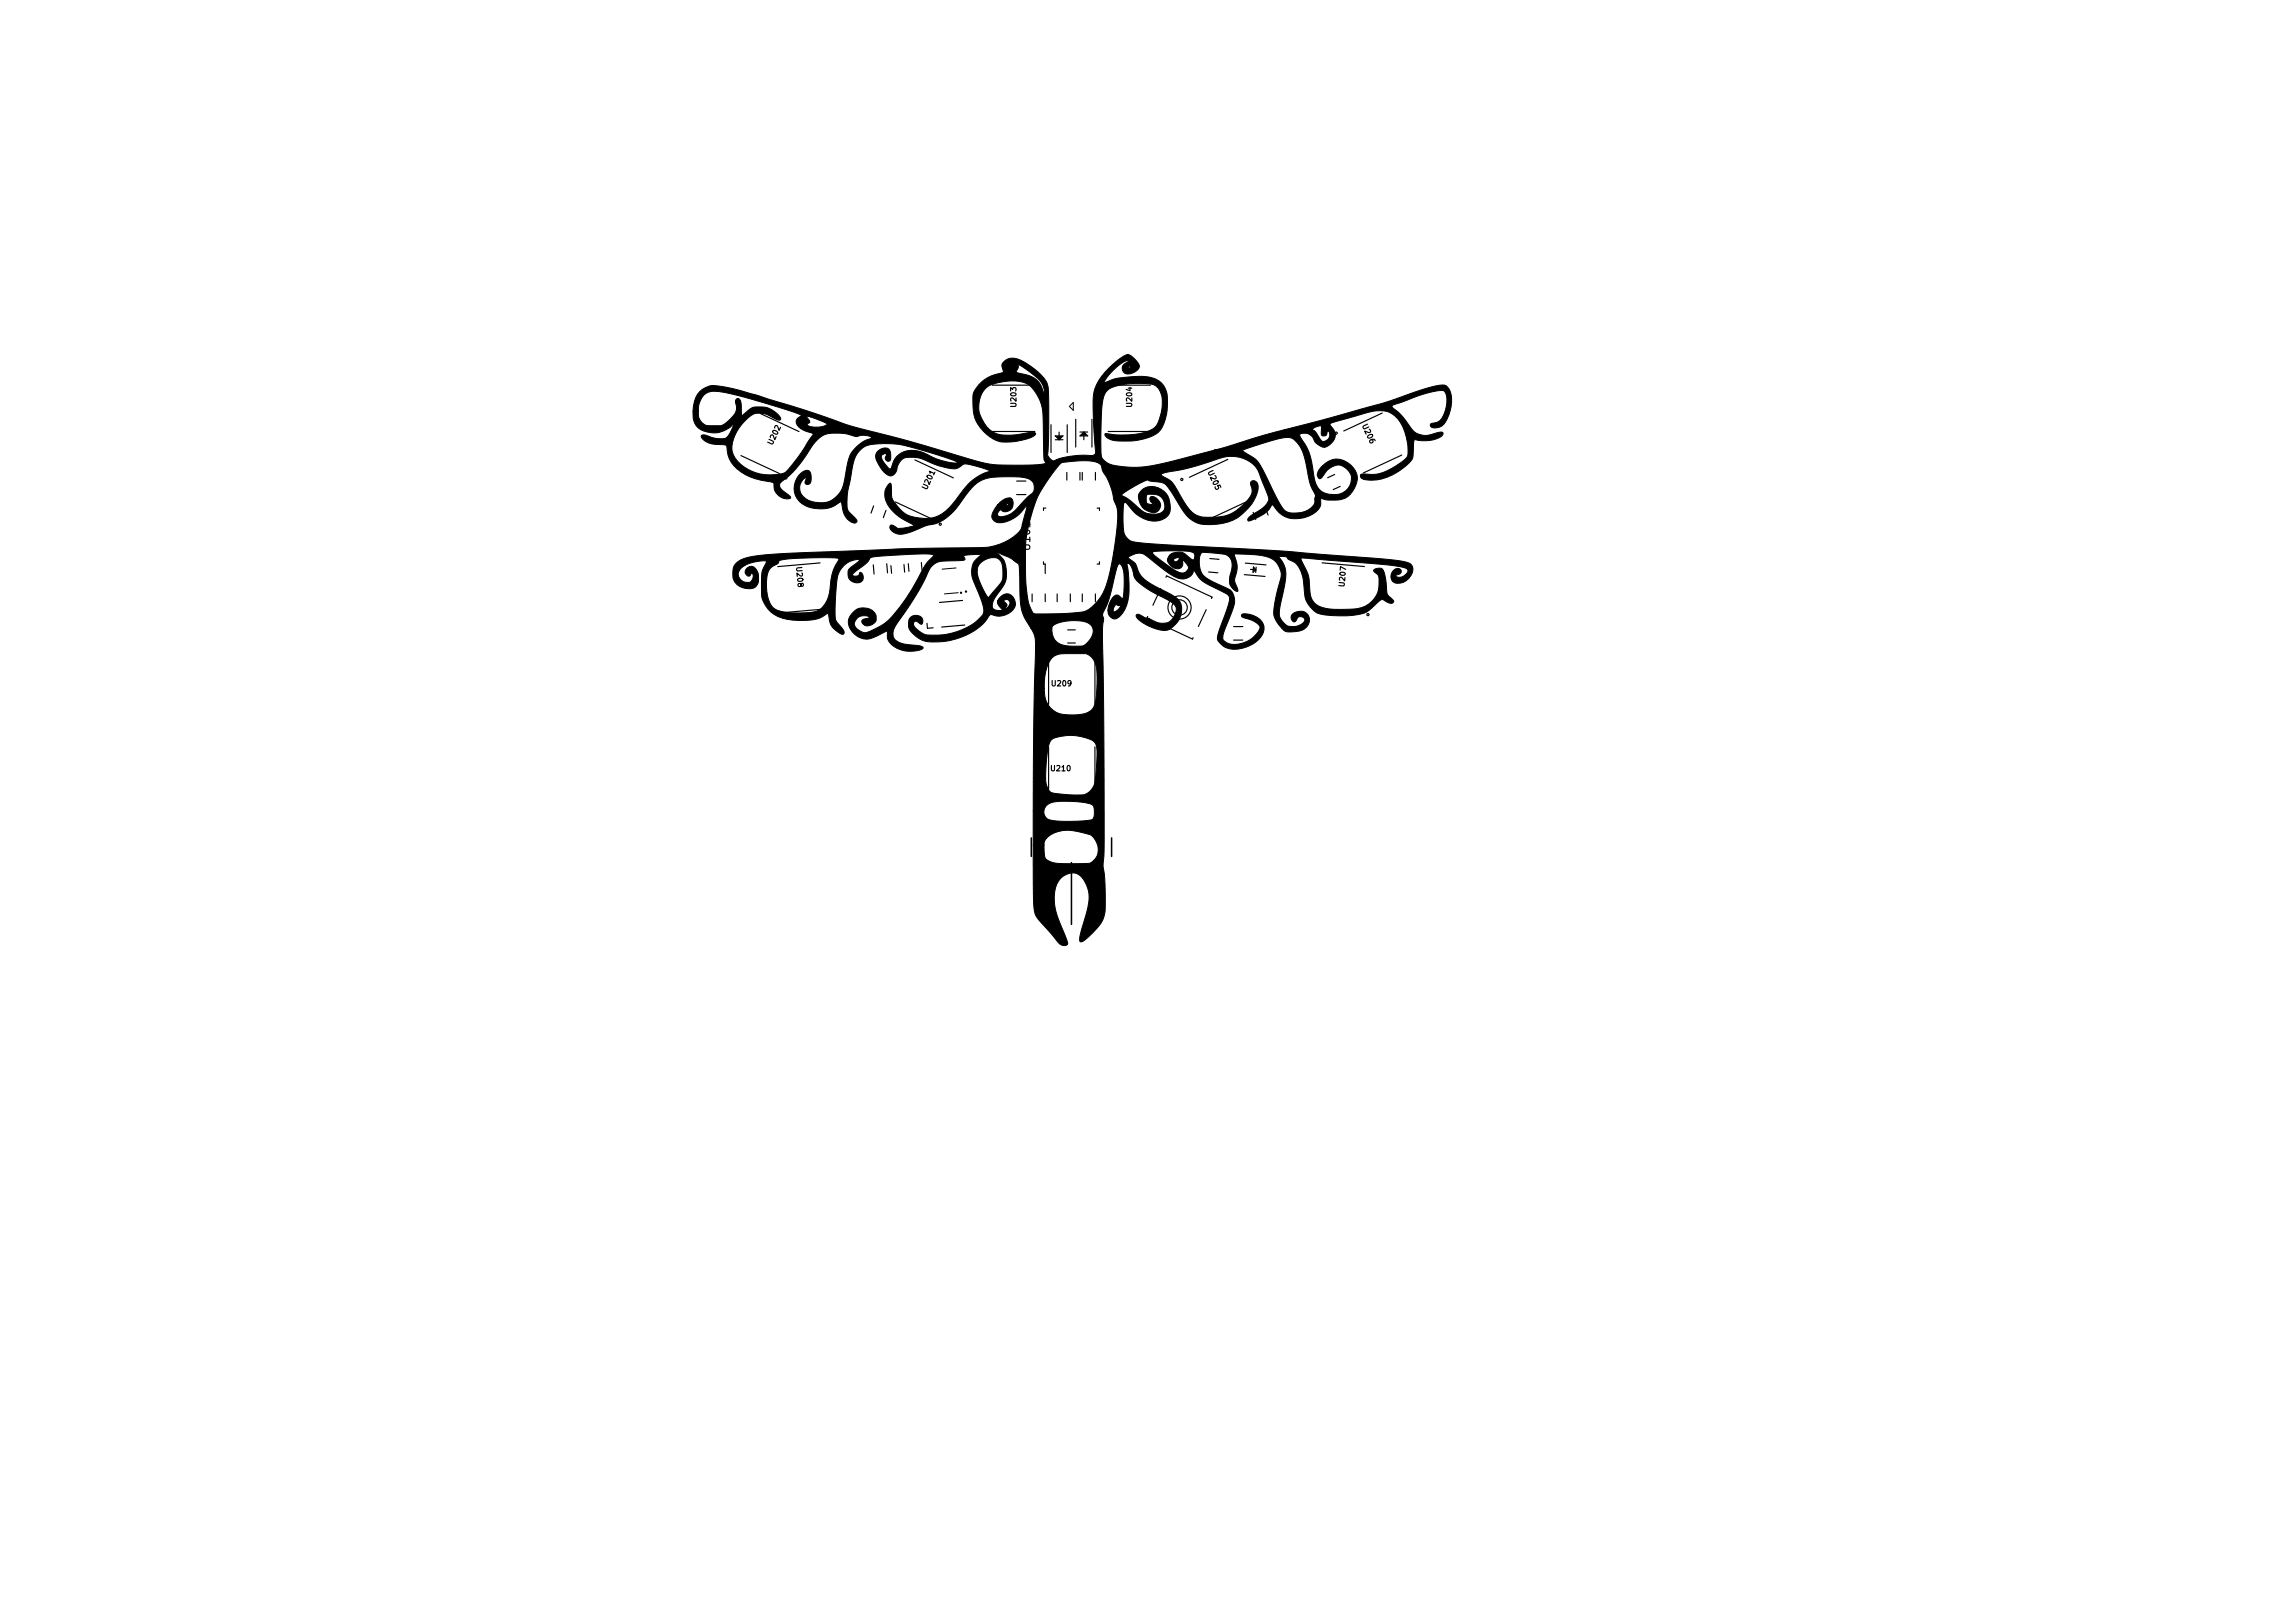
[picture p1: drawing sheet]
<svg xmlns="http://www.w3.org/2000/svg" width="297mm" height="210mm" viewBox="0 0 297 210" stroke-linecap="round" stroke-linejoin="round" font-family="sans-serif">
<defs><g id="words">
<text font-size="1.4" x="133.5" y="71.1" transform="rotate(-90 133.5 71.1)">U101</text>
<g font-size="1">
<text x="131.6" y="52.6" transform="rotate(-90 131.6 52.6)">U203</text>
<text x="146.6" y="52.6" transform="rotate(-90 146.6 52.6)">U204</text>
<text x="100.1" y="57.6" transform="rotate(-65 100.1 57.6)">U202</text>
<text x="176.5" y="55.3" transform="rotate(65 176.5 55.3)">U206</text>
<text x="120.1" y="63.4" transform="rotate(-65 120.1 63.4)">U201</text>
<text x="156.5" y="61.3" transform="rotate(65 156.5 61.3)">U205</text>
<text x="103.1" y="73.6" transform="rotate(85 103.1 73.6)">U208</text>
<text x="174.2" y="75.9" transform="rotate(-85 174.2 75.9)">U207</text>
<text x="136.3" y="88.9">U209</text>
<text x="136.2" y="99.9">U210</text>
</g>
</g></defs>
<g fill="none" stroke="#000" stroke-width=".2">
<path d="M133.6 108.5v2.4M138.8 111.7v8M144 108.5v2.4"/>
<circle cx="125.1" cy="76.6" r=".06"/>
</g>
<g fill="none" stroke="#000" stroke-width=".15">
<path d="M96 59l5 2.3M98.5 53.6l5 2.3M118.5 59.6l5 2.3M128.5 55.9h5.6M128.5 49.9h5.6M136.2 55v3.6M136.7 56.5h1l-.5 .5zM136.7 57h1M136.9 56.6h.6l-.3 .3-.2-.2h.2M137.2 56v.5M138.2 55v3.6M139.3 54.3v3.6"/>
<path d="M139.9 56h1M139.9 56.5l.5-.5 .5 .5zM140.4 56.2l-.1 .1h.3l-.2-.2-.3 .3h.6M140.4 56.5v.5M141.5 54.3v3.6M143.5 55.9h5.5M143.5 49.9h5.5M159.1 59.5l-5 2.3M179.1 53.5l-5 2.3M181.6 59l-5 2.3M106.2 72.9l-5.4 .5M106.8 78.9l-5.5 .5"/>
<path d="M113.1 73.2l.1 1.2M113.2 65.5l-.4 1M114.8 66.1l-.4 1M114.9 73l.1 1.2M115.4 73.3l.1 1M116 65l5 2.3M117.1 73.1l.1 1M117.7 73v1M119.4 72.9v1M124.7 77.8l-3 .2M131.7 64.1h1.2M131.7 62.3h1.2"/>
<path d="M133.7 76.9v1M135.2 72.8v.3h.2v1.2M135.4 76.9v1M135.5 65.8h-.3v.3M136.9 76.9v1M138.2 61.2v1M138.6 76.9v1M139.9 61.2v1M140.2 61.2v1M140.2 76.9v1M141.9 61.2v1M141.9 76.9v1"/>
<path d="M142.1 65.8h.3v.3M142.4 72.8v.3h-.3M148.7 79.9l-.1 .1 5.9 2.8 .1-.2M150.4 76.2l-1.1 2.2M151 74.8l.1-.2 5.9 2.8-.1 .1M156.3 79l-1.1 2.2M156.6 74.1l1.2 .1M156.7 72.4l1.2 .1M161.2 74.4l2.7 .3M161.3 72.9l2.7 .3M161.6 65l-5 2.3M162 73.8h.3"/>
<path d="M162.3 66.4l.4 .9M162.4 73.4l.3 .4-.4 .3zM162.5 73.6l-.1 .3 .2-.1M162.7 73.5v.7M163.9 65.8l.4 .9M170.7 78.9l5.5 .5M171.3 72.9l5.5 .5M172.9 61.5l-.9 .4M173.6 63l-.9 .4M120.1 80.7v.7l.8-.1M125 81l-3 .2M135.8 85.7v5.5"/>
<path d="M135.8 96.7v5.5M138.3 81.6h1M138.3 83.3h1M141.8 85.7v5.5M141.8 96.7v5.5M159.8 82.9h1.2M159.8 81.2h1.2"/>
<circle cx="127.6" cy="49.7" r=".14"/>
<circle cx="142.6" cy="49.7" r=".14"/>
<circle cx="173.1" cy="56.1" r=".14"/>
<circle cx="101.8" cy="61.9" r=".14"/>
<circle cx="107.8" cy="79" r=".14"/>
<circle cx="121.8" cy="67.9" r=".14"/>
<circle cx="124.5" cy="76.8" r=".08"/>
<circle cx="152.8" cy="78.7" r="1.5"/>
<circle cx="152.8" cy="78.7" r="1"/>
<circle cx="153.1" cy="62.1" r=".14"/>
<circle cx="177.2" cy="79.6" r=".14"/>
<circle cx="142" cy="84.7" r=".14"/>
<circle cx="142" cy="95.7" r=".14"/>
</g>
<path d="M138.5 52.6l.5-.5v1.1zM123.8 73.6l-1.7 .1M124.1 76.8l-1.8 .1" fill="none" stroke="#000" stroke-width=".13"/>
<path d="M90.6 50.7a2.84 2.84 0 0 1 3-.6l2.5 .5 3.8 1.2a145.2 145.2 0 0 1 10.3 3.4l9.9 2.6a75.4 75.4 0 0 0 8.5 2.4l3.2 .1a10.1 10.1 0 0 0 3.7-.3 1.43 1.43 0 0 1-.3-1.3 37.3 37.3 0 0 0-.2-6.1 5 5 0 0 0-2.1-2.9 6.6 6.6 0 0 0-5 .4 3.6 3.6 0 0 0-.4 4.8 3.4 3.4 0 0 0 3.5 1.5l2.5-.4a.48 .48 0 0 1 .6 .3 5.1 5.1 0 0 1-2.9 .9 3.9 3.9 0 0 1-3.9-1.4 5.5 5.5 0 0 1-1.1-5 4.8 4.8 0 0 1 3.7-2.5l.1-.1h1.6l.8 .2a3 3 0 0 1 2.8 2.6l.1 .1a2.79 2.79 0 0 0-1.5-2.6l-.5-.4a2.96 2.96 0 0 0-1.4-.8 .98 .98 0 0 1-.3 .9h-1.6v-.1a1.03 1.03 0 0 1 .3-1.5 2.2 2.2 0 0 1 2.4 .3 7.2 7.2 0 0 1 3 2.9 49.8 49.8 0 0 1 .1 7.4v1.4a.92 .92 0 0 0 .7 1.1 11.9 11.9 0 0 1 5.1-.7l.3-.2v-.4a51.3 51.3 0 0 1-.2-7.3 6.6 6.6 0 0 1 2.4-3.9l1.5-1.1a.76 .76 0 0 1 1.1 .2l.8 .8a.72 .72 0 0 1-.5 1.1l-.5 .2a.76 .76 0 0 1-.8-.1 .76 .76 0 0 1-.3-.7h.7l.1 .2 .1-.1 .1-.3-.3 .2h-.7l.2-.4 .6-.4-.1-.1a5.3 5.3 0 0 0-2.7 2.2l-.4 .7 .3-.1a10.5 10.5 0 0 1 6.4-.4 3.1 3.1 0 0 1 1.5 3.4 5.8 5.8 0 0 1-1.1 3.5 7.9 7.9 0 0 1-4.9 1.1 2.09 2.09 0 0 1-2.1-.8l.1-.1a11.8 11.8 0 0 0 5.8-.4 2.43 2.43 0 0 0 1.4-2.1 3.7 3.7 0 0 0-.6-3.7l-.3-.2a10.6 10.6 0 0 0-5.8 .6 3.1 3.1 0 0 0-1 2.6 40 40 0 0 0 0 6.3 2.51 2.51 0 0 0 2.2 1.1 15.5 15.5 0 0 0 7-.7l5.4-1.4h3.6l1.2 .8a3.6 3.6 0 0 1 1.6 2l1.3 2.7a7.6 7.6 0 0 0 1.6 2.5 3.2 3.2 0 0 0 3.6-1l.1-.7a.86 .86 0 0 0-.2-1 8.8 8.8 0 0 1-.9-3.4 4.7 4.7 0 0 0-1.8-3.4 2.62 2.62 0 0 0-1.9 .1l-4.6 1.4h-3.6l6.2-1.8 2.9-.8h3.6l.4 .2 .6 1a.61 .61 0 0 0 1.1 0l.1-.4a.45 .45 0 0 0-.2-.7l-.1 .3a.39 .39 0 0 1-.3 .4 .39 .39 0 0 1-.4-.3v-1a1.32 1.32 0 0 0-1.2 .5h-3.6l9.5-2.6a72.3 72.3 0 0 0 8.6-2.7l2.1-.5a1.03 1.03 0 0 1 1.3 .9 4.9 4.9 0 0 1-1.1 4.4 1.32 1.32 0 0 1-1.4 .1l-.1-.4 .8-.2a2.09 2.09 0 0 0 1.2-1.6 2.51 2.51 0 0 0-.2-2.5 8.8 8.8 0 0 0-4 .9l-2.8 1.1a.6 .6 0 0 0 .5 .5 14.8 14.8 0 0 1 2.3 2.8 2.7 2.7 0 0 0 3 .2l.7-.1h.1v.2a2.77 2.77 0 0 1-2.3 .9l-1.4-.1-.2 2.3a6.8 6.8 0 0 1-6.2 2.8 .46 .46 0 0 1-.5-.6l.6-.1a5.1 5.1 0 0 0 3.9-1l1.3-1 .3-.5a7 7 0 0 0-1.3-4.6 3.3 3.3 0 0 0-3.6-1l-3.8 1.1a2.54 2.54 0 0 0-1.4 .5l.1 .3a1.49 1.49 0 0 1-.4 2.6 1.14 1.14 0 0 1-1.5-.4l-.2-.3a1.26 1.26 0 0 0-1.9-.8l.1 .3a8.2 8.2 0 0 1 1.7 5 2.49 2.49 0 0 0 2.6 2.5 2.06 2.06 0 0 0 2.1-2.7 1.72 1.72 0 0 0-2.3-1 3.7 3.7 0 0 0-1.4 1.5l-.3 .1a.81 .81 0 0 1 0-1.2 2.57 2.57 0 0 1 3.8-.8 2.28 2.28 0 0 1 .7 3.3 2.89 2.89 0 0 1-3.1 1.5l-1.2-.2a1.89 1.89 0 0 1-1.4 2.2 3.5 3.5 0 0 1-4.5-1l-.4-.4a4.9 4.9 0 0 1-3.1 2.1v-.3l.5-.5a4 4 0 0 0 2.2-2l-.2-.6-.8-2a3.6 3.6 0 0 0-3.7-3 7 7 0 0 0-3 .7 35.7 35.7 0 0 1-6 1.5l-.3 .2 .3 .3a3.1 3.1 0 0 1 1.9 1.9 7.5 7.5 0 0 0 2.3 3 6.5 6.5 0 0 0 4.4-.1 6.9 6.9 0 0 0 2.8-2.5 1.94 1.94 0 0 0-.1-1.4 .44 .44 0 0 1 .4-.5 .44 .44 0 0 1 .4 .3 2.98 2.98 0 0 1-.6 2.8 6.1 6.1 0 0 1-5.3 2.7 3.8 3.8 0 0 1-3.9-2.2 15.5 15.5 0 0 0-2.1-3.1l-.9-.3a1.76 1.76 0 0 1-1.3-.2l-.6 .2-1.4 .7-1.2 .8-.2 .3a9 9 0 0 1 2.6 1.9 2.54 2.54 0 0 0 2.8 .1 1.48 1.48 0 0 0-.1-1.6 1.48 1.48 0 0 0-1.5-.6l-.5 .1a1.23 1.23 0 0 0 .1 1.2l.7 .1a.78 .78 0 0 1-.3-1 1.06 1.06 0 0 1 1.2 .7 1.06 1.06 0 0 1-.7 1.3 1.97 1.97 0 0 1-2-2.5 2.15 2.15 0 0 1 3.6 .3 2.94 2.94 0 0 1 .1 2.6 2.85 2.85 0 0 1-3.7 .1l-.6-.5-1-1.2-.3-.1a10.8 10.8 0 0 0 0 4.1 1.91 1.91 0 0 0 1.9 1.1l3.9 .3 14 .7 6.5 .6a95.5 95.5 0 0 1 10.2 .9 1.02 1.02 0 0 1 .8 .7 1.02 1.02 0 0 1-.2 1.1 1.67 1.67 0 0 1-2.4 .7 1.01 1.01 0 0 1-.1-1.1 1.01 1.01 0 0 1 1-.5 .4 .4 0 0 1 .2 .5 .4 .4 0 0 1-.4 .2l-.3 .2a.88 .88 0 0 0 1.4-.3l.2-.2a.35 .35 0 0 0-.3-.5 29.1 29.1 0 0 0-6.1-.7l-7.4-.6-.1 .1 .3 .6a5.3 5.3 0 0 1 .9 3.3 2.28 2.28 0 0 0 2 2.5l1 .1h1.9a3.7 3.7 0 0 0 3.9-2.2 4 4 0 0 0 0-2.3l-.6-.4a.71 .71 0 0 1 .9-.4l.2 .1a5.8 5.8 0 0 1 .6 3 1.79 1.79 0 0 0 .9 1.1v.1a.29 .29 0 0 1-.3 .3l-.4-.2-.7-.3h-.2l-.5 .4a4.3 4.3 0 0 1-2.1 1.4 13.3 13.3 0 0 1-5.7-.1 3.6 3.6 0 0 1-1.7-3.5v-.5a3.7 3.7 0 0 0-1.3-2.6l-.6-.3-.2-.2a1.26 1.26 0 0 0-1.1-.1l.1 .1a3.2 3.2 0 0 1 .7 3l-.7 3.3a1.92 1.92 0 0 0 1.3 2.6 1.84 1.84 0 0 0 1.9-.8 .53 .53 0 0 0-.5-.5 .53 .53 0 0 0-.5 .4 .31 .31 0 0 1-.3 .2 .31 .31 0 0 1-.3-.1l-.1-.3a1.08 1.08 0 0 1 1.3-.9 1.17 1.17 0 0 1 1 .8 1.17 1.17 0 0 1-.4 1.3 3.4 3.4 0 0 1-2.8 .4 3.2 3.2 0 0 1-1.3-3.6l.5-2.2a2.81 2.81 0 0 0 .1-2.4 2.53 2.53 0 0 0-2.2-1.5l-3.6-.2v.2a3.6 3.6 0 0 1 0 3.1l.4 1.5a1.44 1.44 0 0 1-1-1.9 3.2 3.2 0 0 0 .1-2.4 2.11 2.11 0 0 0-1.8-.6l-1.3-.1a.66 .66 0 0 0-.7 0 .66 .66 0 0 0-.2 .7 2.47 2.47 0 0 0 1 2.7l2.2 1a1.8 1.8 0 0 1 1.2 2.6l-1 2.7a2.05 2.05 0 0 0-.3 1.6 2.19 2.19 0 0 0 2.5 .4 3.2 3.2 0 0 0 2.2-2.1 3.1 3.1 0 0 0-2.1-1.2l-.3-.1a.32 .32 0 0 1 .2-.4 .32 .32 0 0 1 .3 0 2.46 2.46 0 0 1 2.4 1.7 2.74 2.74 0 0 1-1.9 2.5 3.3 3.3 0 0 1-3.5-.1 1.09 1.09 0 0 1-.5-1.6l1.4-3.9a.87 .87 0 0 0-.6-1.3l-1.1-.6a4.6 4.6 0 0 1-2.5-1.9l-.4-.4a1.51 1.51 0 0 1-2.2 .9 24.3 24.3 0 0 1-3.9-2.8 1.81 1.81 0 0 0-2.3 .1l-.1 .1 .3 .3a1.77 1.77 0 0 1 1 1.5 4.6 4.6 0 0 0 2.6 2.2 7.6 7.6 0 0 1 2.8 1.7 2.72 2.72 0 0 1-1.9 3.8 5.8 5.8 0 0 1-3.7-1.7v-.4h.2l.9 .4 .5 .1a2.5 2.5 0 0 0 2.7 .4 1.75 1.75 0 0 0 .8-2 7 7 0 0 0-2.7-1.6 7.3 7.3 0 0 1-2.6-2.1l-.1-.3a2.6 2.6 0 0 0-.6-1.5l-.3 .1 .2 1.3a9.2 9.2 0 0 1-.5 4.5l-.6 .9a.89 .89 0 0 1-1.1 .3 .89 .89 0 0 1-.5-1.1h.7l.1 .3a1.13 1.13 0 0 0 .9-.9l-.3 .1-.3-.2-.3 .4-.1 .3h-.7l.1-.2a1.94 1.94 0 0 1 1.1-1.7l.3 .1 .4 .4a9.4 9.4 0 0 0 0-4.2l-.2-.3h-.3a5.2 5.2 0 0 0-.7 2.2 17 17 0 0 1-1.4 4.4 1.65 1.65 0 0 1 0 1.3l.2 17.4v12.5a6 6 0 0 0 .1 2.6 18.4 18.4 0 0 1-.1 5.3 7.7 7.7 0 0 1-2.9 3.2h-.2a6 6 0 0 1 .5-2.7 7 7 0 0 0 .5-4.3l-.3-.6a1.9 1.9 0 0 0-1.6-1.3 1.9 1.9 0 0 0-1.9 1 5.7 5.7 0 0 0-.1 4.7l1.3 3.3a.42 .42 0 0 1-.2 .4 .42 .42 0 0 1-.5 0 6.2 6.2 0 0 1-1.6-1.8l-.6-.6a3.9 3.9 0 0 1-1.4-2 41.9 41.9 0 0 1-.2-6.3v-2.3h1.4a3.1 3.1 0 0 0 .3 1.8 4.2 4.2 0 0 0 2.8 .6h.9a5.5 5.5 0 0 0 2.2-.2 2.11 2.11 0 0 0-.5-3.6 6.4 6.4 0 0 0-4.4-.2 1.9 1.9 0 0 0-1.2 1.3l-.1 .3h-1.4v-4.5h1.4v.3a1.09 1.09 0 0 0 1.2 1 17 17 0 0 0 5.1-.1 1.78 1.78 0 0 0 .1-1.9 9.8 9.8 0 0 0-4.6-.5 1.63 1.63 0 0 0-1.8 1.2h-1.4l.1-4.3h1.5l.1 .4a1.9 1.9 0 0 0 .8 1.6 12.2 12.2 0 0 0 4.4 .2 2.52 2.52 0 0 0 1.3-2.5v-1.1a6.2 6.2 0 0 0-.1-3 3.8 3.8 0 0 0-2.5-1 5.7 5.7 0 0 0-3.2 .5l-.2 .3a16.2 16.2 0 0 0-.6 4.6h-1.5l.1-11.5h1.3a3 3 0 0 0 3.3 3.4 3.7 3.7 0 0 0 2.9-.7 5 5 0 0 0 .6-2.8 9.1 9.1 0 0 0-.2-3.2 1.99 1.99 0 0 0-1.2-1.2h-2.7a2.17 2.17 0 0 0-2.4 1.7 8.1 8.1 0 0 0-.3 2.8h-1.3l.1-5.2a3.6 3.6 0 0 0-.5-2.6h2.7v.2a1.98 1.98 0 0 0 2.1 2.1h1.3a1.45 1.45 0 0 0 1.5-.9 1.36 1.36 0 0 0 .3-1.5 1.36 1.36 0 0 0-1.3-.8 5.3 5.3 0 0 0-3.8 .6l-.1 .3h-2.7l-.5-.7a5.8 5.8 0 0 1-1-3.7l-.1-3.6a1.18 1.18 0 0 0-.7-.8h1.5v.5a19.3 19.3 0 0 0 .6 5.4l.2 .4a.77 .77 0 0 0 1 .6h.7a27.3 27.3 0 0 0 5.4-.3 6.3 6.3 0 0 0 2.9-4.5l.7-3.1h5a11.9 11.9 0 0 0 3 2.3 1.03 1.03 0 0 0 1.6-.2 .39 .39 0 0 0-.1-.5l-.6-.8v.6a.68 .68 0 0 1-1 .6l-.5-.3-.5-.7 .8-.1a.41 .41 0 0 0 .5 .2 .41 .41 0 0 0 .3-.4h-.4l-.4 .2h-.8a1.15 1.15 0 0 1 1.4-1 1.73 1.73 0 0 1 1.6 .8l.3 .2h.2a.66 .66 0 0 0 0-.8 .66 .66 0 0 0-.7-.3 20.6 20.6 0 0 0-4.7 .1l-5 .1 .1-1.1a14.2 14.2 0 0 0 .2-4.9l-.3-.9a8.9 8.9 0 0 0-1.5-3.8l-.1-.4a.81 .81 0 0 0-.8-.7 13.3 13.3 0 0 0-4.4 .2 16.9 16.9 0 0 0-4.7 12.6h-1.5l-.4-.3-1.8-.8 .4 .5a2.53 2.53 0 0 1 .9 2.3 3.2 3.2 0 0 1-1 2.4 2.54 2.54 0 0 0-.8 2 1.13 1.13 0 0 0 1.3 .4l-.6-.9-.1-.4h.8l.1 .2a.46 .46 0 0 1 .3 .4 .46 .46 0 0 1-.2 .4 .65 .65 0 0 0 .6-.4 .65 .65 0 0 0-.2-.7h-.3l-.3 .1h-.7a1.16 1.16 0 0 1 2-.4 1.34 1.34 0 0 1-.7 2.1 2.7 2.7 0 0 1-2.3 .1 8.4 8.4 0 0 1-7.4 3.6 3.3 3.3 0 0 1-3.2-2 1.35 1.35 0 0 1 .4-1.3 .9 .9 0 0 1 1-.1 .9 .9 0 0 1 .4 .8l-.1 .3h-.1a.95 .95 0 0 0-.9-.4 .71 .71 0 0 0 .4 1.1 2.28 2.28 0 0 0 2 .7 7.8 7.8 0 0 0 6.6-2.7v-.4a14.6 14.6 0 0 0-1.3-4l-.2-.6v-.7h.7a7.6 7.6 0 0 0 1.4 3.5l.9-1a2.52 2.52 0 0 0 1-1.8 2.7 2.7 0 0 0-.5-2.1 2 2 0 0 0-2.8 1.4h-.7v-.1a2.7 2.7 0 0 1 1.2-1.9l-.8-.1a2.57 2.57 0 0 0-1.5 .2 .3 .3 0 0 1 0 .6l-2.2 .1a2.32 2.32 0 0 0-2.6 1.8 48.8 48.8 0 0 1-4.1 6.8 1.33 1.33 0 0 0 .9 2.1l1.4 .2a1.97 1.97 0 0 1 1.4 .3l-.1 .1a3.8 3.8 0 0 1-4.3-.8 2.49 2.49 0 0 1-.3-1.5l-.5 .3a3.3 3.3 0 0 1-3 .6 2.27 2.27 0 0 1-1.5-2.4 1.92 1.92 0 0 1 1.7-1.4 1.92 1.92 0 0 1 1.9 .9 1.04 1.04 0 0 1-.5 1.2 1.04 1.04 0 0 1-1.3-.2 .29 .29 0 0 1 .1-.4l.8-.3a1.21 1.21 0 0 0-1.3-.1 1.21 1.21 0 0 0-.6 1.1 1.49 1.49 0 0 0 2.2 .7 6.9 6.9 0 0 0 2.8-2 37.4 37.4 0 0 0 4.1-6.5l1.1-1.1v-.2a17.4 17.4 0 0 0-4.6 0l-2.1 .1a2.24 2.24 0 0 0-1.5 .4l-.1 .1a8.8 8.8 0 0 1-2 1.7l-.2 .2 .1 .2a.57 .57 0 0 0 .9-.5 .73 .73 0 0 1 .4 1 .73 .73 0 0 1-.9 .4 1.19 1.19 0 0 1-1-1 1.19 1.19 0 0 1 .7-1.3l.7-.5v-.2a2.96 2.96 0 0 0-2.9 3.1l-.2 2.9a3.8 3.8 0 0 0 .2 2.1 2.8 2.8 0 0 1 .9 1.4l-.1 .2a2.64 2.64 0 0 1-1.9-2.6l-.1-.1-.2 .1a3.9 3.9 0 0 1-2.7 .8 6.5 6.5 0 0 1-4.4-1.1 3.5 3.5 0 0 1-1.3-3.3h.7v.6a2.98 2.98 0 0 0 1.1 2.3 9.9 9.9 0 0 0 5.6 .2 3.5 3.5 0 0 0 1.6-3.2 6.3 6.3 0 0 1 1.1-3.4l-.1-.2a38.5 38.5 0 0 0-7.5 .3l-.2 .1-.1 .3a2.1 2.1 0 0 0-1.5 2.3v.7h-.7v-.2a4.6 4.6 0 0 1 .7-3.1 4.7 4.7 0 0 0-3.3 .9 1.07 1.07 0 0 0-.1 1.4 1.07 1.07 0 0 0 1.4 .3 .66 .66 0 0 0 .1-1l-.2 .1a.29 .29 0 0 1-.2 .2 .29 .29 0 0 1-.3-.1 .71 .71 0 0 1 .2-1 .71 .71 0 0 1 1 .1 1.94 1.94 0 0 1-.1 2.5 2.01 2.01 0 0 1-2.9-1.4 2 2 0 0 1 1.9-2.5 72.4 72.4 0 0 1 11.1-.7l9.3-.4 8.7-.1a7.8 7.8 0 0 0 6.2-2.2l.3-.5 .6-2.8-.1 .1a4.3 4.3 0 0 1-3.7 2.1 .88 .88 0 0 1-.5-1.4l.6-.9h1l.1 .2 .2-.3-.1-.1-.2 .2h-1a1.92 1.92 0 0 1 1.6-.9 1 1 0 0 1 .2 1.3 1 1 0 0 1-1.3 .3l-.1-.1a.59 .59 0 0 0-.4 .8 2.4 2.4 0 0 0 2.3-.8l1.6-1.7a1.31 1.31 0 0 0 .7-1.7 2.25 2.25 0 0 0-2.1-.8h-1.6a5.4 5.4 0 0 0-4 1.1l-1.4 1.7a7.8 7.8 0 0 1-3.6 3.3l-.6 .1a6.4 6.4 0 0 0-2.2 .7l-1 .4a1.6 1.6 0 0 1-2.1-.8v-.2l.2-.1 .8 .5 .9-.1 1.2-.3a.97 .97 0 0 0-.7-.4 5.3 5.3 0 0 1-3-3.2 1.69 1.69 0 0 1 .7-1.9l.1 .6a2.49 2.49 0 0 0 .8 2.4 4 4 0 0 0 3.4 1.6 4.2 4.2 0 0 0 3.7-1.8l.6-.9a7.7 7.7 0 0 1 3.7-3.3l.6-.1a9.5 9.5 0 0 0-3.5-1l-.2 .2a1.65 1.65 0 0 1-1.8 .3l-1.5-.4-1-.4a4.3 4.3 0 0 0-3.2-.4 2.05 2.05 0 0 0-.9 1.5 .81 .81 0 0 1-.6 .7 .81 .81 0 0 1-.9-.2 4.7 4.7 0 0 1-1.3-2.2 1.19 1.19 0 0 1 1.7-1.1 1.75 1.75 0 0 1 .2 1.6 .41 .41 0 0 1-.6-.1 .41 .41 0 0 1 .1-.6v-.2a.48 .48 0 0 0-.5 .1 .48 .48 0 0 0-.1 .6l.7 1 .3 .2h.2a3.7 3.7 0 0 1 1.3-2 3.7 3.7 0 0 1 3.7 .3 6.1 6.1 0 0 0 3.7 .9 41.5 41.5 0 0 0-8.3-2.4 8.6 8.6 0 0 0-3.8 .3 3.6 3.6 0 0 0-1.6 3.1l-.4 1.7a7 7 0 0 0-.1 3.5l1.1 1.3-.1 .3-.2 .1a2.32 2.32 0 0 1-1.6-2.4l-.2-.4a4.2 4.2 0 0 1-5.4 0 2.5 2.5 0 0 1 .9-4.1 .69 .69 0 0 1 .7 1 .76 .76 0 0 1-.4 .8h-.3a.59 .59 0 0 1 0-.7v-.1a1.56 1.56 0 0 0 0 2.7 3.6 3.6 0 0 0 3.5 .1 3.7 3.7 0 0 0 1.6-3l.1-.8a4.4 4.4 0 0 1 3.3-4.2v-.1a2.34 2.34 0 0 0-1.9 0l-.4-.1a6.2 6.2 0 0 0-3.9-.1 7.3 7.3 0 0 0-2.4 2.8 12.7 12.7 0 0 1-3.2 3.4l-.1 .2a1.07 1.07 0 0 0 .7 1l.7 .7a1.23 1.23 0 0 1-1.6-.4 1.68 1.68 0 0 1-.5-1.4 .87 .87 0 0 0-.9-.3 6.2 6.2 0 0 1-4.9-2.9l-.2-.5-.2-1.3-.6-.1a2.83 2.83 0 0 1-2.6-.9l-.1-.2a.83 .83 0 0 1 1 0 2.57 2.57 0 0 0 2.4 .2l.6-1.1 .2-.5-.2-.1a3.2 3.2 0 0 1-4.6 .1 2.85 2.85 0 0 1-.4-1.8h.7a1.61 1.61 0 0 0 2 1.9 2.24 2.24 0 0 0 2.1-.9 1.79 1.79 0 0 0 .7-2.2 .38 .38 0 0 1 .3-.5l.2 .1a4.7 4.7 0 0 1 .3 2.1l.9-.7a2.74 2.74 0 0 1 2.8-.1 2.12 2.12 0 0 1 1.3 1.3l-.2 .1-.7-.3a2.52 2.52 0 0 0-3.8 .5 5 5 0 0 0-1.5 3.9 4.6 4.6 0 0 0 3.5 2.9 4.8 4.8 0 0 0 3.5-.3 31.9 31.9 0 0 0 3.4-4.9l-.1-.1a2.8 2.8 0 0 1-2-1.3 .77 .77 0 0 1 .5-.8h.8l.4 .6v.2l-.3 .2 .1 .2a2.8 2.8 0 0 0 2.5-.2l-1-.5a3.4 3.4 0 0 0-1.7-.5h-.8l.1-.2a68.7 68.7 0 0 0-9.8-2.9 3.6 3.6 0 0 0-2.6 .1 2.82 2.82 0 0 0-.9 2.3h-.7v-.4l.3-1.4z" fill="#000" stroke="#000" stroke-width=".13"/>
<use href="#words"/>
</svg>
